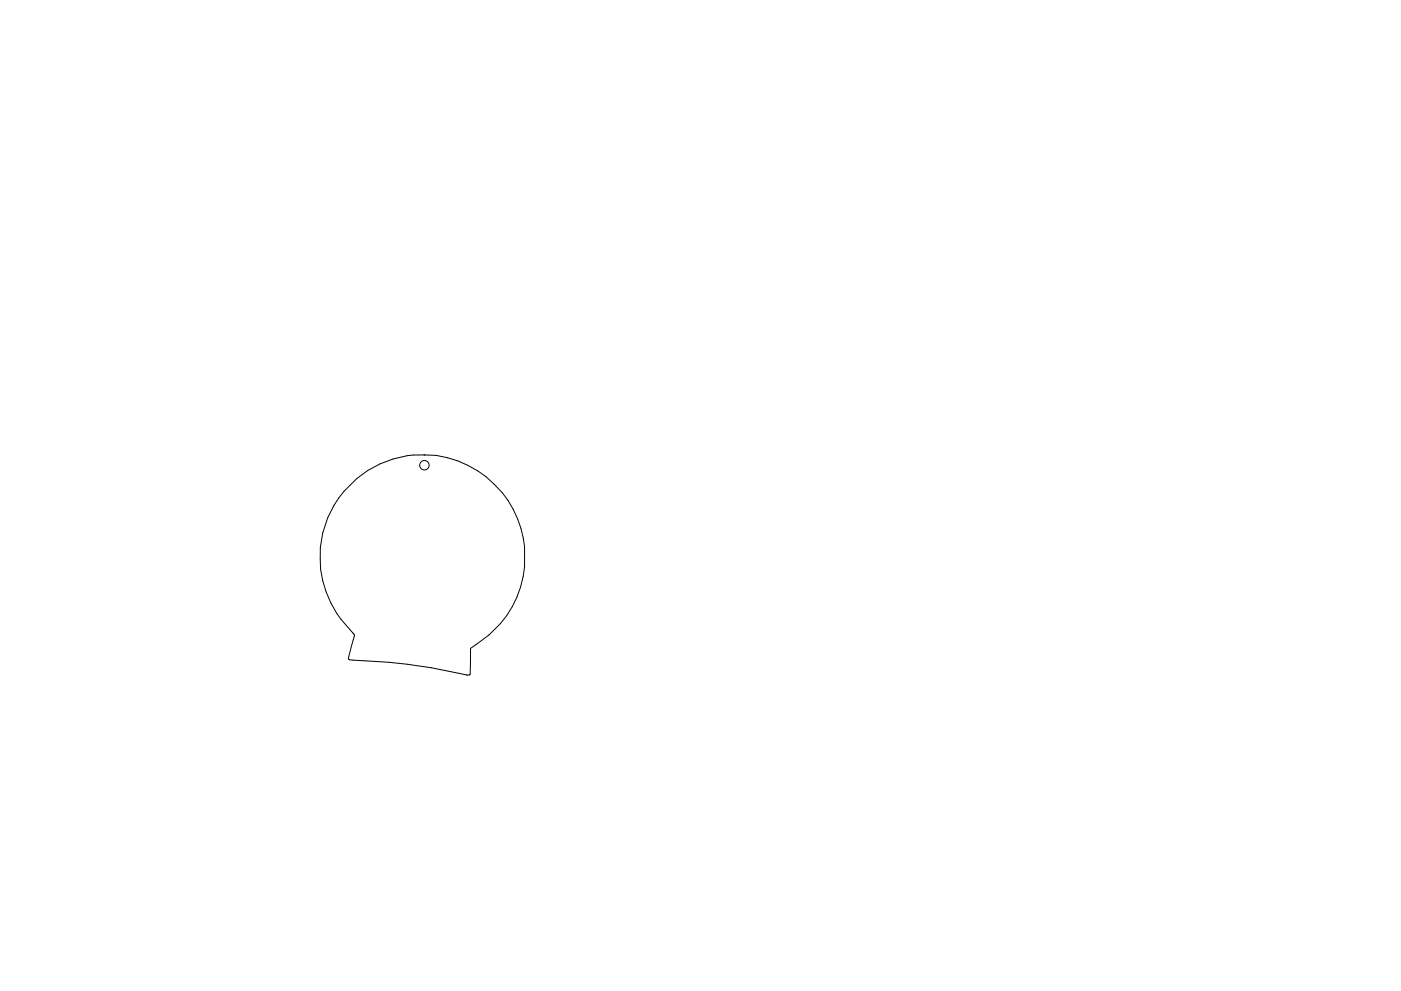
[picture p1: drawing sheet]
<svg xmlns="http://www.w3.org/2000/svg" width="297mm" height="210mm" viewBox="0 0 297 210" stroke-linecap="round" stroke-linejoin="round" font-family="sans-serif">
<g fill="none" stroke="#000" stroke-width=".21">
<path d="M89.9 96.5h.1M72.9 104.2a21.7 21.7 0 0 1 33.1-.2 21.7 21.7 0 0 1-5 32.7l-1.2 .9-.1 5.4-.2 .2h-.5a120.9 120.9 0 0 0-24.9-3.2l-.2-.4 1.2-4.5a.64 .64 0 0 0-.3-.8 21.8 21.8 0 0 1-1.9-30.1z"/>
<circle cx="90" cy="98.7" r="1"/>
</g>
</svg>
